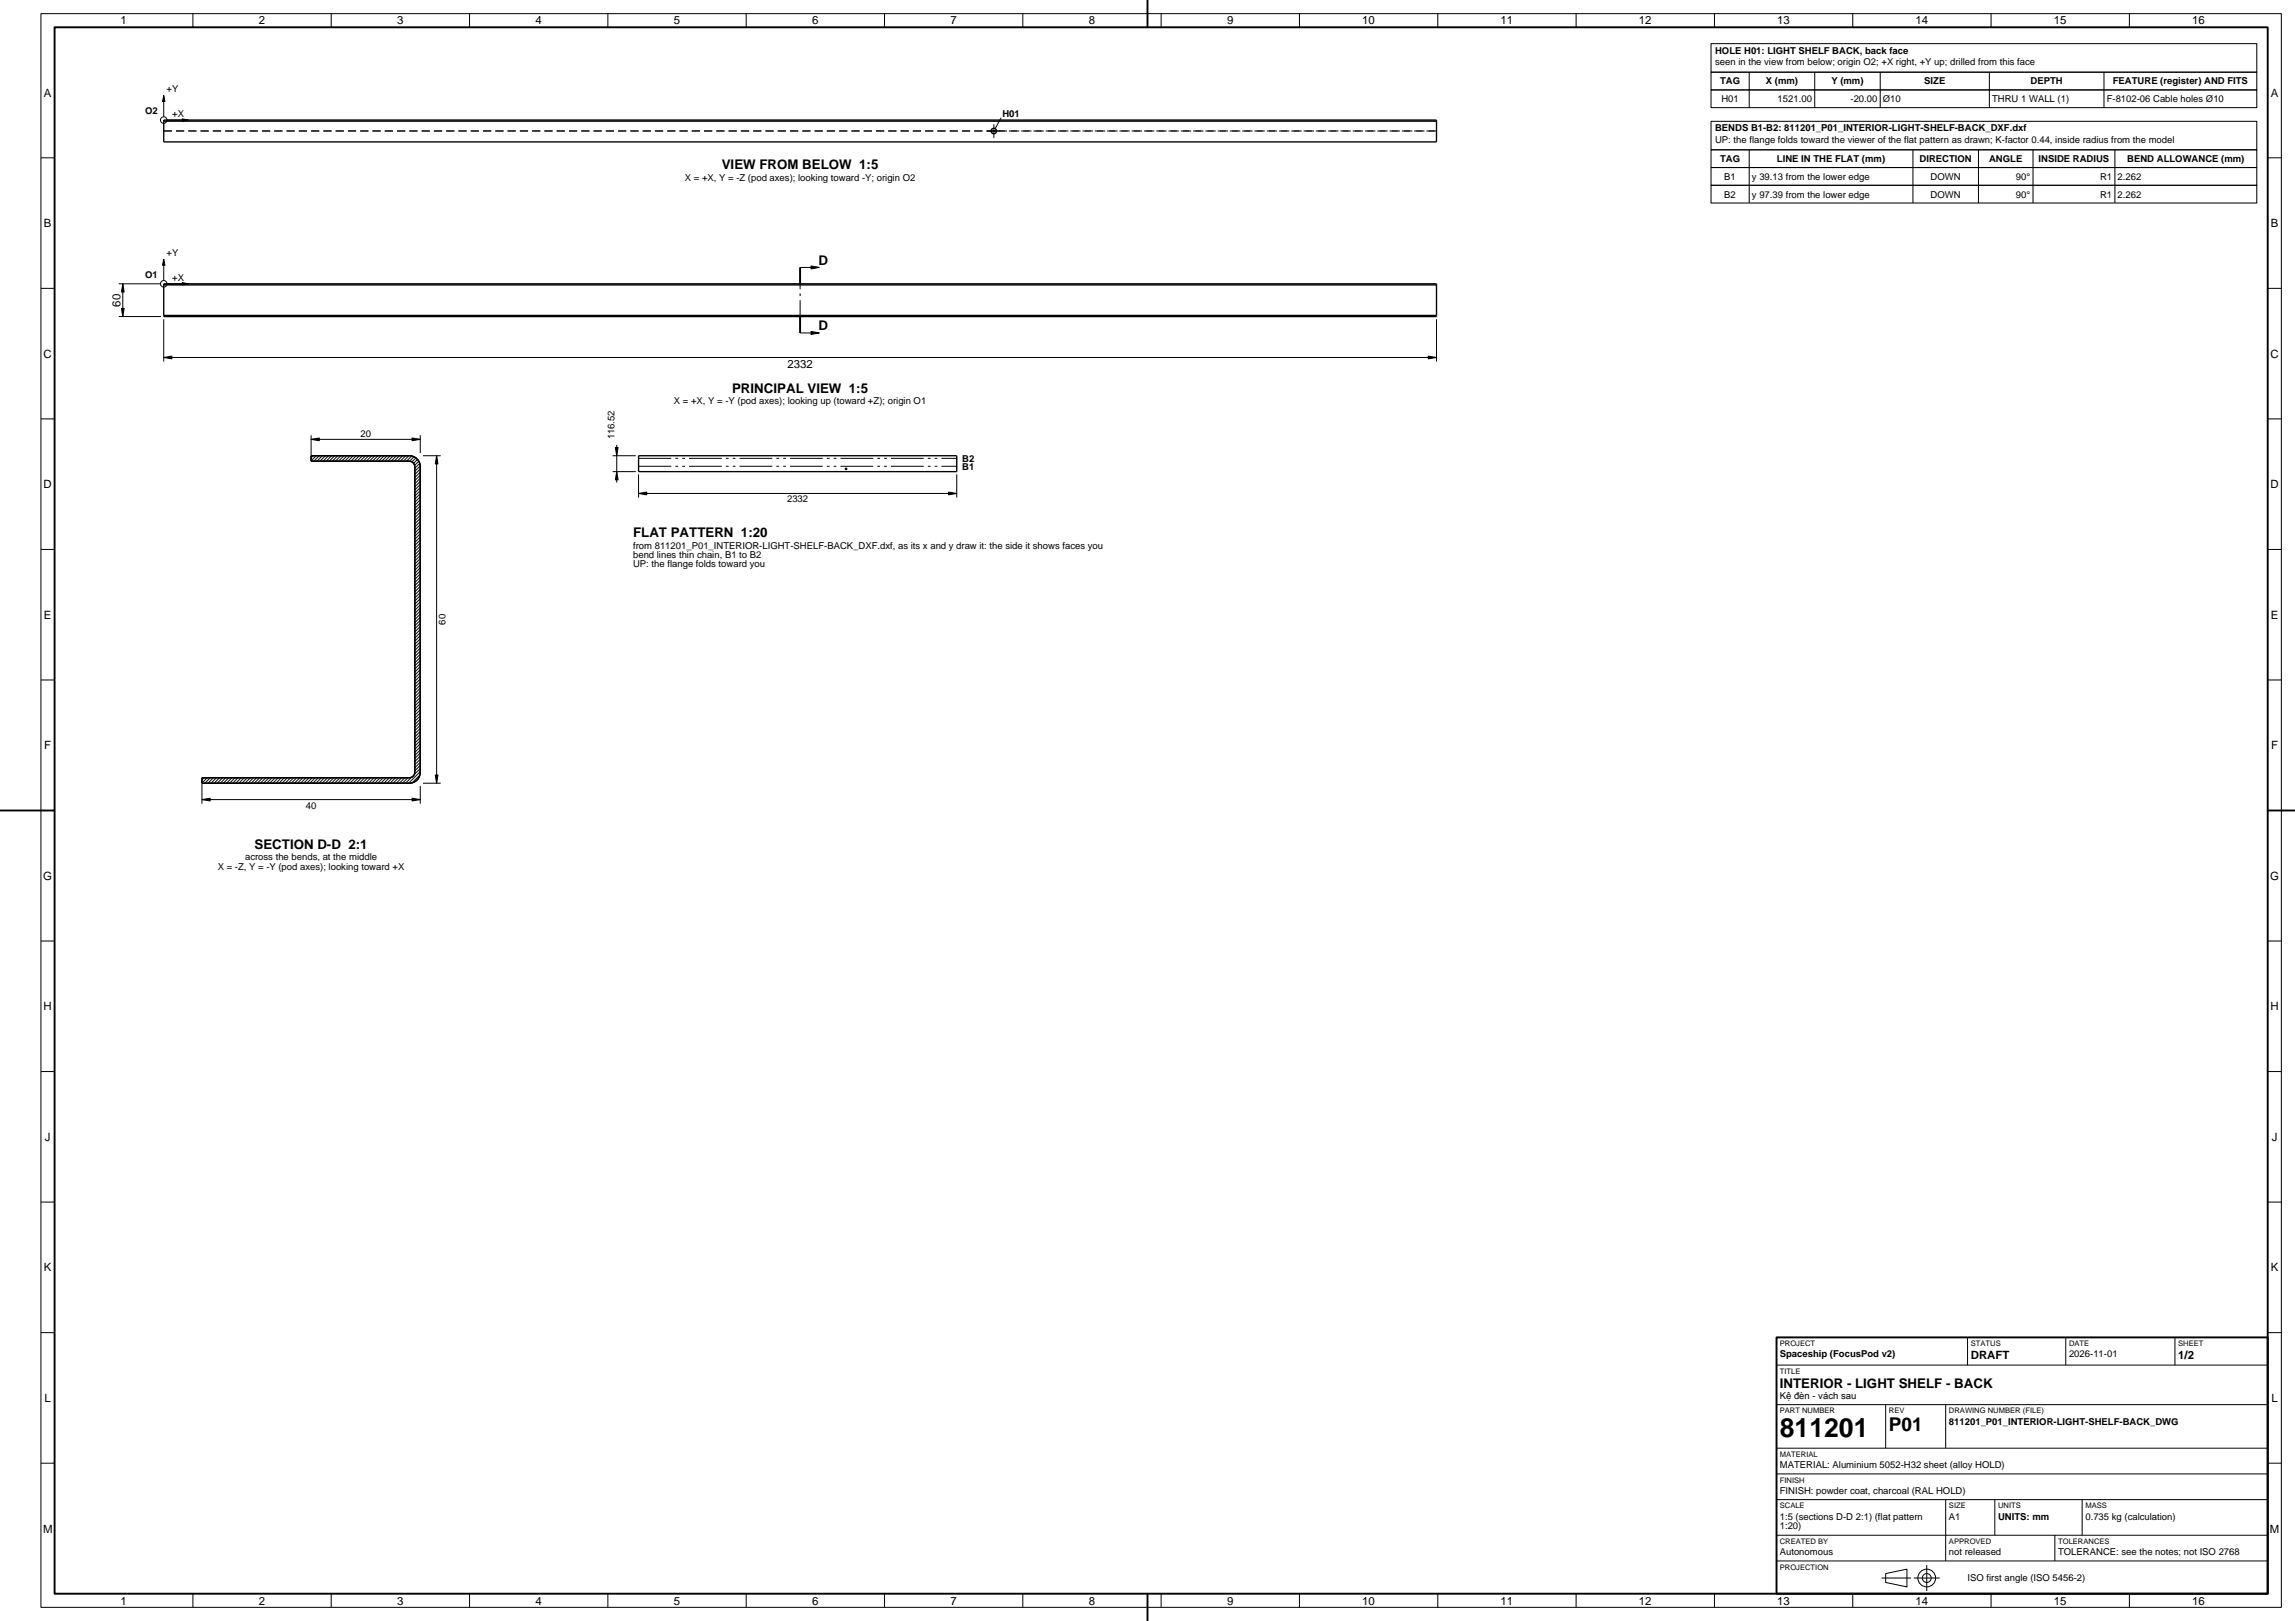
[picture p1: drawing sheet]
<svg xmlns="http://www.w3.org/2000/svg" width="841mm" height="594mm" viewBox="0 0 841 594" stroke-linecap="round" stroke-linejoin="round" font-family="sans-serif">
<defs><g id="words">
<text font-size="9.7" x="652.2" y="526.5">811201</text>
<text font-size="7" x="692.2" y="524.5">P01</text>
<g font-size="4.9">
<text x="264.5" y="62">VIEW FROM BELOW 1:5</text>
<text x="299.9" y="97">D</text>
<text x="299.9" y="121">D</text>
<text x="268.3" y="144">PRINCIPAL VIEW 1:5</text>
<text x="232" y="196.8">FLAT PATTERN 1:20</text>
<text x="93.3" y="311">SECTION D-D 2:1</text>
<text x="652.2" y="508.5">INTERIOR - LIGHT SHELF - BACK</text>
</g>
<g font-size="4.2">
<text x="44.2" y="8.8">1</text>
<text x="94.9" y="8.8">2</text>
<text x="145.6" y="8.8">3</text>
<text x="196.2" y="8.8">4</text>
<text x="246.9" y="8.8">5</text>
<text x="297.6" y="8.8">6</text>
<text x="348.3" y="8.8">7</text>
<text x="399" y="8.8">8</text>
<text x="449.7" y="8.8">9</text>
<text x="499.2" y="8.8">10</text>
<text x="549.9" y="8.8">11</text>
<text x="600.6" y="8.8">12</text>
<text x="651.3" y="8.8">13</text>
<text x="702" y="8.8">14</text>
<text x="752.6" y="8.8">15</text>
<text x="803.3" y="8.8">16</text>
<text x="16.1" y="35.4">A</text>
<text x="832.1" y="35.4">A</text>
<text x="16.1" y="83.3">B</text>
<text x="832.1" y="83.3">B</text>
<text x="44.2" y="112.3" transform="rotate(-90 44.2 112.3)">60</text>
<text x="16" y="131.1">C</text>
<text x="832" y="131.1">C</text>
<text x="288.6" y="134.8">2332</text>
<text x="16" y="178.9">D</text>
<text x="832" y="178.9">D</text>
<text x="16.1" y="226.7">E</text>
<text x="832.1" y="226.7">E</text>
<text x="16.2" y="274.6">F</text>
<text x="832.2" y="274.6">F</text>
<text x="15.9" y="322.4">G</text>
<text x="831.9" y="322.4">G</text>
<text x="16" y="370.3">H</text>
<text x="832" y="370.3">H</text>
<text x="16.5" y="418.1">J</text>
<text x="832.5" y="418.1">J</text>
<text x="16.1" y="465.9">K</text>
<text x="832.1" y="465.9">K</text>
<text x="722.2" y="497.9">DRAFT</text>
<text x="798.2" y="497.9">1/2</text>
<text x="16.3" y="513.7">L</text>
<text x="832.3" y="513.7">L</text>
<text x="15.8" y="561.6">M</text>
<text x="831.8" y="561.6">M</text>
<text x="44.2" y="588.2">1</text>
<text x="94.9" y="588.2">2</text>
<text x="145.6" y="588.2">3</text>
<text x="196.2" y="588.2">4</text>
<text x="246.9" y="588.2">5</text>
<text x="297.6" y="588.2">6</text>
<text x="348.3" y="588.2">7</text>
<text x="399" y="588.2">8</text>
<text x="449.7" y="588.2">9</text>
<text x="499.2" y="588.2">10</text>
<text x="549.9" y="588.2">11</text>
<text x="600.6" y="588.2">12</text>
<text x="651.3" y="588.2">13</text>
<text x="702" y="588.2">14</text>
<text x="752.6" y="588.2">15</text>
<text x="803.3" y="588.2">16</text>
</g>
<g font-size="3.5">
<text x="628.5" y="19.7">HOLE H01: LIGHT SHELF BACK, back face</text>
<text x="628.5" y="23.8">seen in the view from below; origin O2; +X right, +Y up; drilled from this face</text>
<text x="61" y="33.8">+Y</text>
<text x="630.3" y="31">TAG</text>
<text x="647.1" y="31">X (mm)</text>
<text x="671.1" y="31">Y (mm)</text>
<text x="705.1" y="31">SIZE</text>
<text x="744.1" y="31">DEPTH</text>
<text x="774.2" y="31">FEATURE (register) AND FITS</text>
<text x="53.2" y="41.8">O2</text>
<text x="630.8" y="37.4">H01</text>
<text x="651.4" y="37.4">1521.00</text>
<text x="678.1" y="37.4">-20.00</text>
<text x="690" y="37.4">Ø10</text>
<text x="730" y="37.4">THRU 1 WALL (1)</text>
<text x="772" y="37.4">F-8102-06 Cable holes Ø10</text>
<text x="63.1" y="43">+X</text>
<text x="367.4" y="42.8">H01</text>
<text x="628.5" y="48.1">BENDS B1-B2: 811201_P01_INTERIOR-LIGHT-SHELF-BACK_DXF.dxf</text>
<text x="628.5" y="52.3">UP: the flange folds toward the viewer of the flat pattern as drawn; K-factor 0.44, inside radius from the model</text>
<text x="630.3" y="59.4">TAG</text>
<text x="651.2" y="59.4">LINE IN THE FLAT (mm)</text>
<text x="703.4" y="59.4">DIRECTION</text>
<text x="728.9" y="59.4">ANGLE</text>
<text x="747" y="59.4">INSIDE RADIUS</text>
<text x="779.5" y="59.4">BEND ALLOWANCE (mm)</text>
<text x="631.9" y="65.9">B1</text>
<text x="642" y="65.9">y 39.13 from the lower edge</text>
<text x="707.5" y="65.9">DOWN</text>
<text x="738.7" y="65.9">90°</text>
<text x="769.6" y="65.9">R1</text>
<text x="776" y="65.9">2.262</text>
<text x="251" y="66.2">X = +X, Y = -Z (pod axes); looking toward -Y; origin O2</text>
<text x="631.9" y="72.4">B2</text>
<text x="642" y="72.4">y 97.39 from the lower edge</text>
<text x="707.5" y="72.4">DOWN</text>
<text x="738.7" y="72.4">90°</text>
<text x="769.6" y="72.4">R1</text>
<text x="776" y="72.4">2.262</text>
<text x="61" y="93.8">+Y</text>
<text x="53.2" y="101.8">O1</text>
<text x="63.1" y="103">+X</text>
<text x="246.9" y="148.2">X = +X, Y = -Y (pod axes); looking up (toward +Z); origin O1</text>
<text x="132.1" y="160.2">20</text>
<text x="225.2" y="161" transform="rotate(-90 225.2 161)">116.52</text>
<text x="352.6" y="172.1">B1</text>
<text x="352.6" y="169.2">B2</text>
<text x="288.4" y="184.1">2332</text>
<text x="232" y="201">from 811201_P01_INTERIOR-LIGHT-SHELF-BACK_DXF.dxf, as its x and y draw it: the side it shows faces you</text>
<text x="232" y="204.4">bend lines thin chain, B1 to B2</text>
<text x="232" y="207.8">UP: the flange folds toward you</text>
<text x="163.3" y="228.9" transform="rotate(-90 163.3 228.9)">60</text>
<text x="112.1" y="296.3">40</text>
<text x="89.8" y="315.2">across the bends, at the middle</text>
<text x="79.8" y="318.9">X = -Z, Y = -Y (pod axes); looking toward +X</text>
<text x="652.2" y="497.4">Spaceship (FocusPod v2)</text>
<text x="758.2" y="497.4">2026-11-01</text>
<text x="652.2" y="512.6">Kệ đèn - vách sau</text>
<text x="714.2" y="522">811201_P01_INTERIOR-LIGHT-SHELF-BACK_DWG</text>
<text x="652.2" y="538">MATERIAL: Aluminium 5052-H32 sheet (alloy HOLD)</text>
<text x="652.2" y="547.4">FINISH: powder coat, charcoal (RAL HOLD)</text>
<text x="652.2" y="556.8">1:5 (sections D-D 2:1) (flat pattern</text>
<text x="714.2" y="556.8">A1</text>
<text x="732.2" y="556.8">UNITS: mm</text>
<text x="764.2" y="556.8">0.735 kg (calculation)</text>
<text x="652.2" y="560.4">1:20)</text>
<text x="652.2" y="569.9">Autonomous</text>
<text x="714.2" y="569.9">not released</text>
<text x="754.2" y="569.9">TOLERANCE: see the notes; not ISO 2768</text>
<text x="721" y="579.2">ISO first angle (ISO 5456-2)</text>
</g>
<g font-size="2.8">
<text x="652.2" y="493.3">PROJECT</text>
<text x="722.2" y="493.3">STATUS</text>
<text x="758.2" y="493.3">DATE</text>
<text x="798.2" y="493.3">SHEET</text>
<text x="652.2" y="503.4">TITLE</text>
<text x="652.2" y="517.9">PART NUMBER</text>
<text x="692.2" y="517.9">REV</text>
<text x="714.2" y="517.9">DRAWING NUMBER (FILE)</text>
<text x="652.2" y="533.9">MATERIAL</text>
<text x="652.2" y="543.3">FINISH</text>
<text x="652.2" y="552.7">SCALE</text>
<text x="714.2" y="552.7">SIZE</text>
<text x="732.2" y="552.7">UNITS</text>
<text x="764.2" y="552.7">MASS</text>
<text x="652.2" y="565.8">CREATED BY</text>
<text x="714.2" y="565.8">APPROVED</text>
<text x="754.2" y="565.8">TOLERANCES</text>
<text x="652.2" y="575.2">PROJECTION</text>
</g>
</g></defs>
<g fill="none" stroke="#000" stroke-width=".5">
<path d="M60 44h466.4v8h-466.4zM60 44.4h466.4M363.2 48h2M60 104h466.4v12h-466.4zM60 104.4h466.4M60 115.6h466.4M114 167h36a4 4 0 0 1 4 4v112a4 4 0 0 1-4 4h-76v-2h76l1-.3 .9-1.2v-113l-.9-1.2-1-.3h-36zM234 167h116.6v5.8h-116.6z"/>
<circle cx="364.2" cy="48" r="1"/>
<circle cx="310" cy="171.8" r=".25"/>
</g>
<path d="M60 48h303.2M60 48h466.4M365.2 48h161.2" fill="none" stroke="#000" stroke-width=".37" stroke-dasharray="3 1.5" stroke-linecap="butt"/>
<g fill="none" stroke="#000" stroke-width=".37">
<path d="M15 5h821v584h-821zM70.7 5v5M121.4 5v5M172.1 5v5M222.7 5v5M273.4 5v5M324.1 5v5M374.8 5v5M425.5 5v5M476.2 5v5M526.9 5v5M577.6 5v5"/>
<path d="M627 16h200v10.4h-200zM628.2 5v5M678.9 5v5M729.6 5v5M780.3 5v5M60 35v7.8M627 26.5h200v6.5h-200zM627 33h200v6.5h-200zM641 26.4v13.1M665 26.4v13.1M689 26.4v13.1M729 26.4v13.1"/>
<path d="M771 26.4v13.1M15 57.8h5M61.2 44h7.8M361.7 48h5M364.2 45.5v5M366.9 43.2l-2.2 3.9M627 44.5h200v10.4h-200zM627 54.9h200v6.5h-200zM641 54.9v19.5M701 54.9v19.5M725 54.9v19.5M745 54.9v19.5"/>
<path d="M775 54.9v19.5M831 57.8h5M627 61.4h200v6.5h-200zM627 67.9h200v6.5h-200zM60 95v7.8M293.2 98h7M15 105.7h5M43.5 116h15.5M43.5 104h15.5M45 104v12M60 117v15.5M61.2 104h7.8"/>
<path d="M526.4 117v15.5M831 105.7h5M60 131h466.4M293.2 122h7M15 153.5h5M114 159.5v7.5M154 159.5v6.5M831 153.5h5M114 161h40M114.7 167l-.7 .7M115.9 167l-1.9 1.9M117 167l-2 2"/>
<path d="M118.1 167l-2 2M119.3 167l-2 2M120.4 167l-2 2M121.5 167l-2 2M122.7 167l-2 2M123.8 167l-2 2M124.9 167l-2 2M126.1 167l-2 2M127.2 167l-2 2M128.3 167l-2 2M129.4 167l-2 2M130.6 167l-2 2"/>
<path d="M131.7 167l-2 2M132.8 167l-2 2M134 167l-2 2M135.1 167l-2 2M136.2 167l-2 2M137.4 167l-2 2M138.5 167l-2 2M139.6 167l-2 2M140.8 167l-2 2M141.9 167l-2 2M143 167l-2 2M144.2 167l-2 2"/>
<path d="M145.3 167l-2 2M146.4 167l-2 2M147.6 167l-2 2M148.7 167l-2 2M149.8 167l-2 2M150.9 167.1l-2 1.9M151.7 167.4l-1.6 1.6M152.4 167.8l-1.4 1.4M153 168.3l-1.4 1.5M153.5 169l-1.6 1.5M153.8 169.8l-1.8 1.8M154 170.7l-2 2"/>
<path d="M154 179.8l-2 2M154 178.7l-2 2M154 177.5l-2 2M154 176.4l-2 2M154 175.3l-2 2M154 174.1l-2 2M154 173l-2 2M154 171.9l-2 2M155 167h6.5M160 167v120M224.5 167h8.5M224.5 172.8h8.5"/>
<path d="M226 163v13.8M234 173.8v8.5M350.6 173.8v8.5M154 199l-2 2M154 197.9l-2 2M154 196.8l-2 2M154 195.6l-2 2M154 194.5l-2 2M154 193.4l-2 2M154 192.2l-2 2M154 191.1l-2 2M154 190l-2 2"/>
<path d="M154 188.8l-2 2M154 187.7l-2 2M154 186.6l-2 2M154 185.4l-2 2M154 184.3l-2 2M154 183.2l-2 2M154 182l-2 2M154 180.9l-2 2M234 180.8h116.6M15 201.3h5M154 219.4l-2 2M154 218.3l-2 2"/>
<path d="M154 217.1l-2 2M154 216l-2 2M154 214.9l-2 2M154 213.7l-2 2M154 212.6l-2 2M154 211.5l-2 2M154 210.3l-2 2M154 209.2l-2 2M154 208.1l-2 2M154 206.9l-2 2M154 205.8l-2 2M154 204.7l-2 2"/>
<path d="M154 203.5l-2 2M154 202.4l-2 2M154 201.3l-2 2M154 200.1l-2 2M831 201.3h5M154 239.7l-2 2M154 238.6l-2 2M154 237.5l-2 2M154 236.4l-2 2M154 235.2l-2 2M154 234.1l-2 2M154 233l-2 2"/>
<path d="M154 231.8l-2 2M154 230.7l-2 2M154 229.6l-2 2M154 228.4l-2 2M154 227.3l-2 2M154 226.2l-2 2M154 225l-2 2M154 223.9l-2 2M154 222.8l-2 2M154 221.6l-2 2M154 220.5l-2 2M15 249.2h5"/>
<path d="M154 259l-2 2M154 257.8l-2 2M154 256.7l-2 2M154 255.6l-2 2M154 254.5l-2 2M154 253.3l-2 2M154 252.2l-2 2M154 251.1l-2 2M154 249.9l-2 2M154 248.8l-2 2M154 247.7l-2 2M154 246.5l-2 2"/>
<path d="M154 245.4l-2 2M154 244.3l-2 2M154 243.1l-2 2M154 242l-2 2M154 240.9l-2 2M831 249.2h5M154 279.3l-2 2M154 278.2l-2 2M154 277.1l-2 2M154 276l-2 2M154 274.8l-2 2M154 273.7l-2 2"/>
<path d="M154 272.6l-2 2M154 271.4l-2 2M154 270.3l-2 2M154 269.2l-2 2M154 268l-2 2M154 266.9l-2 2M154 265.8l-2 2M154 264.6l-2 2M154 263.5l-2 2M154 262.4l-2 2M154 261.2l-2 2M154 260.1l-2 2"/>
<path d="M15 297h5M74 287v7.5M74 293h80M74.8 285l-.8 .8M75.9 285l-1.9 1.9M77.1 285l-2 2M78.2 285l-2 2M79.3 285l-2 2M80.5 285l-2 2M81.6 285l-2 2M82.7 285l-2 2M83.9 285l-2 2"/>
<path d="M85 285l-2 2M86.1 285l-2 2M87.3 285l-2 2M88.4 285l-2 2M89.5 285l-2 2M90.6 285l-2 2M91.8 285l-2 2M92.9 285l-2 2M94 285l-2 2M95.2 285l-2 2M96.3 285l-2 2M97.4 285l-2 2"/>
<path d="M98.6 285l-2 2M99.7 285l-2 2M100.8 285l-2 2M102 285l-2 2M103.1 285l-2 2M104.2 285l-2 2M105.4 285l-2 2M106.5 285l-2 2M107.6 285l-2 2M108.7 285l-2 2M109.9 285l-2 2M111 285l-2 2"/>
<path d="M112.1 285l-2 2M113.3 285l-2 2M114.4 285l-2 2M115.5 285l-2 2M116.7 285l-2 2M117.8 285l-2 2M118.9 285l-2 2M120.1 285l-2 2M121.2 285l-2 2M122.3 285l-2 2M123.5 285l-2 2M124.6 285l-2 2"/>
<path d="M125.7 285l-2 2M126.8 285l-2 2M128 285l-2 2M129.1 285l-2 2M130.2 285l-2 2M131.4 285l-2 2M132.5 285l-2 2M133.6 285l-2 2M134.8 285l-2 2M135.9 285l-2 2M137 285l-2 2M138.2 285l-2 2"/>
<path d="M139.3 285l-2 2M140.4 285l-2 2M141.6 285l-2 2M142.7 285l-2 2M143.8 285l-2 2M145 285l-2 2M146.1 285l-2 2M147.2 285l-2 2M148.3 285l-2 2M149.5 285l-2 2M150.8 284.9l-2.2 2.1M153.9 284l-2.9 2.9"/>
<path d="M154 282.7l-4.3 4.3M154 281.6l-2.1 2.2M154 280.5l-2 2M154 288v6.5M155 287h6.5M831 297h5M15 344.8h5M831 344.8h5M15 392.7h5M831 392.7h5M15 440.5h5M831 440.5h5"/>
<path d="M15 488.3h5M721 490.1v10.1M757 490.1v10.1M797 490.1v10.1M831 488.3h5M651 500.2h180M651 514.7h180M691 514.7v16M713 514.7v16M15 536.2h5M651 530.7h180M831 536.2h5"/>
<path d="M651 540.1h180M651 549.5h180M713 549.5v22.5M731 549.5v13.1M763 549.5v13.1M651 562.6h180M651 572h180M691 576.6l7.8-1.6v6.5l-7.8-1.6zM753 562.6v9.4M70.7 584v5M121.4 584v5M172.1 584v5"/>
<path d="M222.7 584v5M273.4 584v5M324.1 584v5M374.8 584v5M425.5 584v5M476.2 584v5M526.9 584v5M577.6 584v5M628.2 584v5M678.9 584v5M729.6 584v5M780.3 584v5"/>
<circle cx="60" cy="44" r="1.2"/>
<circle cx="60" cy="104" r="1.2"/>
<circle cx="706" cy="578.2" r="3.3"/>
<circle cx="706" cy="578.2" r="1.63"/>
</g>
<path d="M234 170.9h116.6M234 168h116.6" fill="none" stroke="#000" stroke-width=".37" stroke-dasharray="12 1.5 1 1.5 1 1.5" stroke-linecap="butt"/>
<path d="M293.2 122v-24M689.5 578.3h10.8M701.3 578.3h9.5M706.1 583v-9.5" fill="none" stroke="#000" stroke-width=".37" stroke-dasharray="12 1.5 1 1.5" stroke-linecap="butt"/>
<path d="M20 10h811v574h-811zM420.5 0v10M293.2 98v6M293.2 116v6M0 297h20M831 297h10M651 490.1h180v93.9h-180zM420.5 584v10" fill="none" stroke="#000" stroke-width=".7" stroke-linecap="butt"/>
<g fill="#000" stroke="#000" stroke-width=".37">
<path d="M60 35l.4 2.2h-.9zM66.8 43.6l2.2 .4-2.2 .5zM60 95l.4 2.2h-.9zM297.2 97.4l3 .6-3 .6zM44.5 113h1l-.5 3zM45 104l.5 3h-1zM66.8 103.6l2.2 .4-2.2 .4zM60 131l3-.5v1zM297.2 121.4l3 .6-3 .6zM523.4 130.5l3 .5-3 .5zM114 161l3-.5v1zM151 160.5l3 .5-3 .5z"/>
<path d="M160 167l.5 3h-1zM226 172.8l.5 3h-1zM225.5 164h1l-.5 3zM234 180.8l3-.5v1zM347.6 180.3l3 .5-3 .5zM74 293l3-.5v1zM151 292.5l3 .5-3 .5zM159.5 284h1l-.5 3z"/>
</g>
<use href="#words"/>
</svg>
